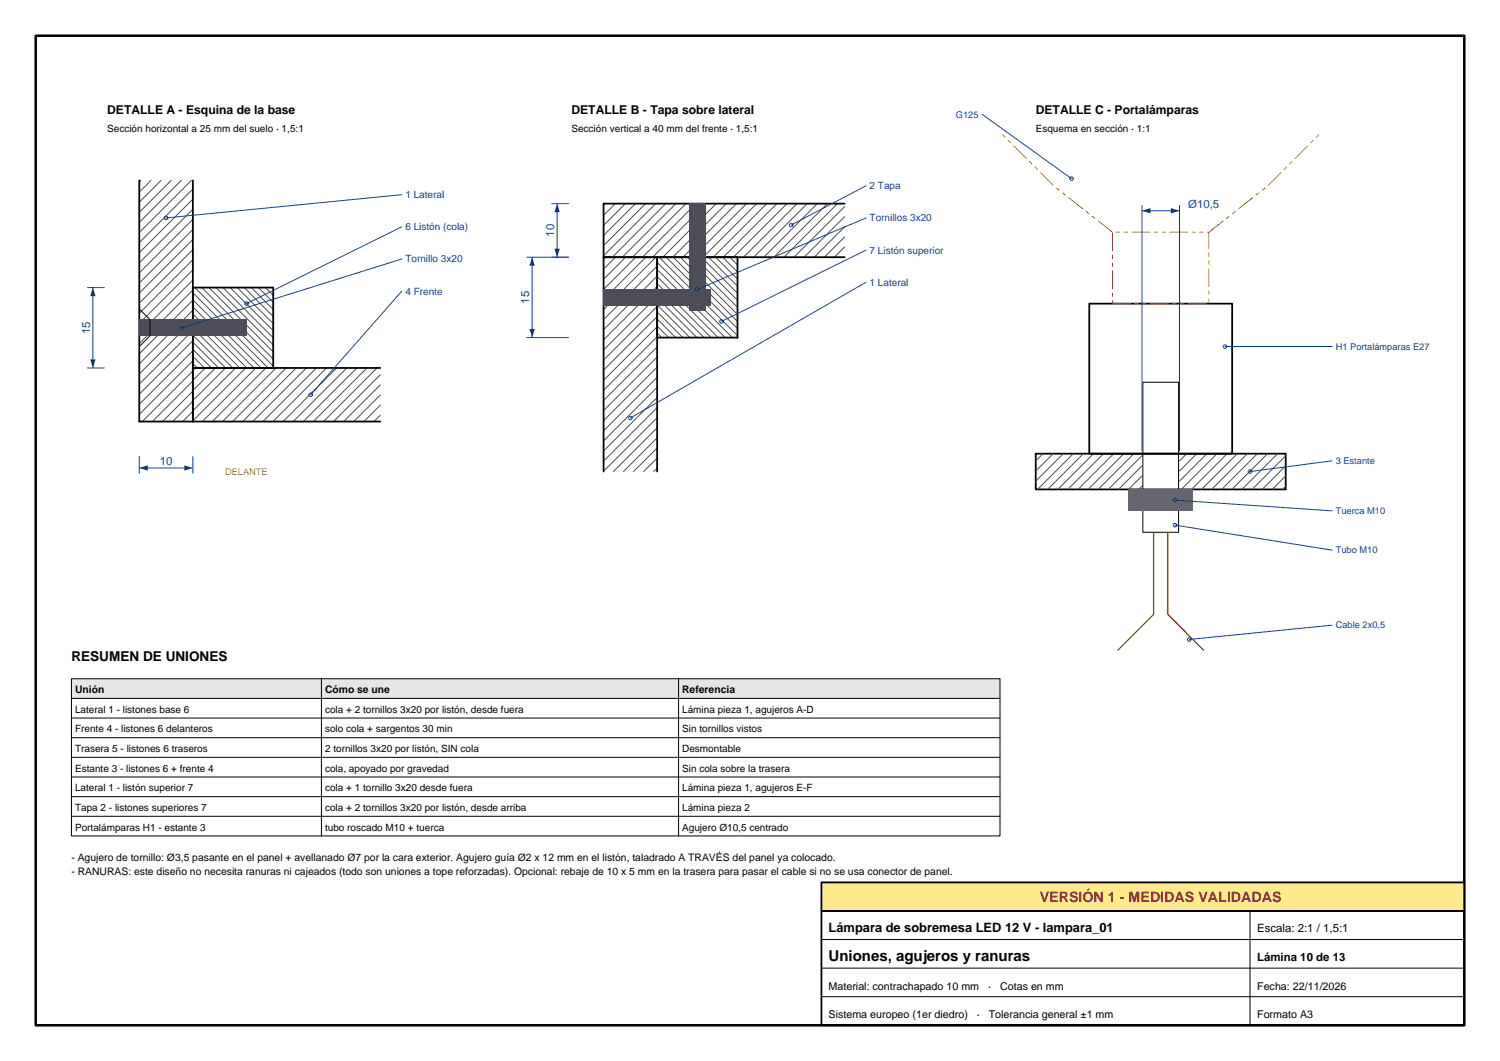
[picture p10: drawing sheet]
<svg xmlns="http://www.w3.org/2000/svg" width="420mm" height="297mm" viewBox="0 0 420 297" stroke-linecap="round" stroke-linejoin="round" font-family="sans-serif">
<defs><g id="words">
<text font-size="4.2" x="232" y="269">Uniones, agujeros y ranuras</text>
<text font-size="4" fill="#cc1a1a" x="291.1" y="252.6">VERSIÓN 1 - MEDIDAS VALIDADAS</text>
<text font-size="3.8" x="20" y="185">RESUMEN DE UNIONES</text>
<text font-size="3.6" x="232" y="261">Lámpara de sobremesa LED 12 V - lampara_01</text>
<g font-size="3.4">
<text x="30" y="32">DETALLE A - Esquina de la base</text>
<text x="160" y="32">DETALLE B - Tapa sobre lateral</text>
<text x="290" y="32">DETALLE C - Portalámparas</text>
</g>
<g font-size="3.2" fill="#0d408c">
<text x="332.7" y="58.2">Ø10,5</text>
<text x="155.2" y="66.3" transform="rotate(-90 155.2 66.3)">10</text>
<text x="148.2" y="85" transform="rotate(-90 148.2 85)">15</text>
<text x="25.2" y="93.5" transform="rotate(-90 25.2 93.5)">15</text>
<text x="44.7" y="130.2">10</text>
</g>
<g font-size="3.2">
<text x="352" y="261">Escala: 2:1 / 1,5:1</text>
<text x="352" y="269">Lámina 10 de 13</text>
</g>
<g font-size="3">
<text x="232" y="277">Material: contrachapado 10 mm</text>
<text x="276.7" y="277">·</text>
<text x="280" y="277">Cotas en mm</text>
<text x="352" y="277">Fecha: 22/11/2026</text>
<text x="232" y="285">Sistema europeo (1er diedro)</text>
<text x="273.5" y="285">·</text>
<text x="276.9" y="285">Tolerancia general ±1 mm</text>
<text x="352" y="285">Formato A3</text>
</g>
<g font-size="2.9">
<text x="21" y="194">Unión</text>
<text x="91" y="194">Cómo se une</text>
<text x="191" y="194">Referencia</text>
<text x="20" y="241">- Agujero de tornillo: Ø3,5 pasante en el panel + avellanado Ø7 por la cara exterior. Agujero guía Ø2 x 12 mm en el listón, taladrado A TRAVÉS del panel ya colocado.</text>
<text x="20" y="244.9">- RANURAS: este diseño no necesita ranuras ni cajeados (todo son uniones a tope reforzadas). Opcional: rebaje de 10 x 5 mm en la trasera para pasar el cable si no se usa conector de panel.</text>
</g>
<g font-size="2.8">
<text x="30" y="37">Sección horizontal a 25 mm del suelo · 1,5:1</text>
<text x="160" y="37">Sección vertical a 40 mm del frente · 1,5:1</text>
<text x="290" y="37">Esquema en sección · 1:1</text>
<text x="21" y="199.5">Lateral 1 - listones base 6</text>
<text x="91" y="199.5">cola + 2 tornillos 3x20 por listón, desde fuera</text>
<text x="191" y="199.5">Lámina pieza 1, agujeros A-D</text>
<text x="21" y="205">Frente 4 - listones 6 delanteros</text>
<text x="91" y="205">solo cola + sargentos 30 min</text>
<text x="191" y="205">Sin tornillos vistos</text>
<text x="21" y="210.5">Trasera 5 - listones 6 traseros</text>
<text x="21" y="216">Estante 3 - listones 6 + frente 4</text>
<text x="91" y="210.5">2 tornillos 3x20 por listón, SIN cola</text>
<text x="91" y="216">cola, apoyado por gravedad</text>
<text x="191" y="210.5">Desmontable</text>
<text x="191" y="216">Sin cola sobre la trasera</text>
<text x="21" y="221.5">Lateral 1 - listón superior 7</text>
<text x="91" y="221.5">cola + 1 tornillo 3x20 desde fuera</text>
<text x="191" y="221.5">Lámina pieza 1, agujeros E-F</text>
<text x="21" y="227">Tapa 2 - listones superiores 7</text>
<text x="91" y="227">cola + 2 tornillos 3x20 por listón, desde arriba</text>
<text x="191" y="227">Lámina pieza 2</text>
<text x="21" y="232.5">Portalámparas H1 - estante 3</text>
<text x="91" y="232.5">tubo roscado M10 + tuerca</text>
<text x="191" y="232.5">Agujero Ø10,5 centrado</text>
</g>
<g font-size="2.8" fill="#0d408c">
<text x="243.5" y="53">2 Tapa</text>
<text x="113.5" y="55.5">1 Lateral</text>
<text x="113.5" y="64.5">6 Listón (cola)</text>
<text x="243.5" y="62">Tornillos 3x20</text>
<text x="243.5" y="71">7 Listón superior</text>
<text x="113.5" y="73.5">Tornillo 3x20</text>
<text x="113.5" y="82.5">4 Frente</text>
<text x="243.5" y="80">1 Lateral</text>
</g>
<g font-size="2.6" fill="#0d408c">
<text x="267.6" y="32.9">G125</text>
<text x="374" y="97.9">H1 Portalámparas E27</text>
<text x="374" y="129.9">3 Estante</text>
<text x="374" y="143.9">Tuerca M10</text>
<text x="374" y="154.9">Tubo M10</text>
<text x="374" y="175.9">Cable 2x0,5</text>
</g>
<text font-size="2.6" fill="#d97300" x="63" y="133">DELANTE</text>
</g></defs>
<g fill="none" stroke="#4d4d4d" stroke-width=".28">
<path d="M39.4 50.5l-.4 .4M42.3 50.5l-3.3 3.3M45.1 50.5l-6.1 6.1M47.9 50.5l-8.9 8.9M50.8 50.5l-11.8 11.8M53.6 50.5l-14.6 14.6M54 58.6l-15 15M54 55.7l-15 15M54 52.9l-15 15M54 78.4l-15 15M54 75.5l-15 15M54 72.7l-15 15"/>
<path d="M54 69.9l-15 15M54 67.1l-15 15M54 64.2l-15 15M54 61.4l-15 15M54 98.2l-15 15M54 95.3l-15 15M54 92.5l-15 15M54 89.7l-15 15M54 86.9l-15 15M54 84l-15 15M54 81.2l-15 15M54 99.8l3.2 3.2"/>
<path d="M54 97.8l5.2 5.2M54 95.8l7.2 7.2M54 93.8l9.2 9.2M54 91.8l11.2 11.2M54 89.9l13.1 13.1M54 87.9l15.1 15.1M54 85.9l17.1 17.1M54 83.9l19.1 19.1M54 81.9l21.1 21.1M54.5 80.5l22 22M56.5 80.5l20 20M58.5 80.5l18 18"/>
<path d="M60.5 80.5l16 16M62.5 80.5l14 14M64.4 80.5l12.1 12.1M66.4 80.5l10.1 10.1M68.4 80.5l8.1 8.1M70.4 80.5l6.1 6.1M72.4 80.5l4.1 4.1M74.3 80.5l2.2 2.2M76.3 80.5l.2 .2M54 118h.1M54 115.1l-2.9 2.9M54 112.3l-5.7 5.7"/>
<path d="M54 109.5l-8.5 8.5M54 106.7l-11.3 11.3M54 103.8l-14.2 14.2M54 101l-15 15M54 101.7l1.3 1.3M54.7 103l-.7 .7M57.5 103l-3.5 3.5M60.3 103l-6.3 6.3M63.1 103l-9.1 9.1M66 103l-12 12M68.8 103l-14.8 14.8M71.6 103l-15 15"/>
<path d="M74.5 103l-15 15M77.3 103l-15 15M80.1 103l-15 15M82.9 103l-15 15M85.8 103l-15 15M88.6 103l-15 15M91.4 103l-15 15M94.3 103l-15 15M97.1 103l-15 15M99.9 103l-15 15M102.7 103l-15 15M105.6 103l-15 15"/>
<path d="M106.5 116.2l-1.8 1.8M106.5 113.4l-4.6 4.6M106.5 110.6l-7.4 7.4M106.5 107.7l-10.3 10.3M106.5 104.9l-13.1 13.1"/>
</g>
<path d="M39 50.5v67.5h67.5M54 50.5v67.5M54 80.5h22.5v22.5M54 103h52.5" fill="none" stroke="#000" stroke-width=".5"/>
<path d="M39 89.5h30v4.5h-30z" fill-rule="evenodd" fill="#4d4d59"/>
<path d="M39 86.5l3 3v4.5l-3 3" fill="none" stroke="#000" stroke-width=".28"/>
<g fill="none" stroke="#0d408c" stroke-width=".28">
<path d="M112.5 54.5l-66 6.5M112.5 63.5l-43.5 21.5M112.5 72.5l-61.5 19.2M112.5 81.5l-25.5 29M39 127.8v4.7M39 131h15M54 127.8v4.7"/>
<circle cx="46.5" cy="61" r=".5"/>
<circle cx="51" cy="91.7" r=".5"/>
<circle cx="69" cy="85" r=".5"/>
<circle cx="87" cy="110.5" r=".5"/>
</g>
<g fill="#0d408c">
<path d="M39 131l2.4-.8v1.5z"/>
<path d="M51.6 130.2l2.4 .8-2.4 .7z"/>
</g>
<path d="M24.5 80.5h4.7M26 80.5v22.5M24.5 103h4.7" fill="none" stroke="#0d408c" stroke-width=".28"/>
<g fill="#0d408c">
<path d="M25.3 100.6h1.5l-.8 2.4z"/>
<path d="M26 80.5l.8 2.4h-1.5z"/>
</g>
<g fill="none" stroke="#4d4d4d" stroke-width=".28">
<path d="M169.4 57l-.4 .4M172.3 57l-3.3 3.3M175.1 57l-6.1 6.1M177.9 57l-8.9 8.9M180.8 57l-11.8 11.8M183.6 57l-14.6 14.6M186.4 57l-15 15M189.2 57l-15 15M192.1 57l-15 15M194.9 57l-15 15M197.7 57l-15 15M200.6 57l-15 15"/>
<path d="M203.4 57l-15 15M206.2 57l-15 15M209 57l-15 15M211.9 57l-15 15M214.7 57l-15 15M217.5 57l-15 15M220.4 57l-15 15M223.2 57l-15 15M226 57l-15 15M228.8 57l-15 15M231.7 57l-15 15M234.5 57l-15 15"/>
<path d="M236.5 57.8l-14.2 14.2M169.5 72l-.5 .5M172.3 72l-3.3 3.3M175.2 72l-6.2 6.2M178 72l-9 9M180.8 72l-11.8 11.8M183.7 72l-14.7 14.7M184 77.3l-15 15M184 74.5l-15 15M184 79.4l15.1 15.1M184 77.4l17.1 17.1M184 75.4l19.1 19.1"/>
<path d="M184 73.4l21.1 21.1M184.5 72l22 22M186.5 72l20 20M188.5 72l18 18M190.5 72l16 16M192.5 72l14 14M194.4 72l12.1 12.1M196.4 72l10.1 10.1M198.4 72l8.1 8.1M200.4 72l6.1 6.1M202.4 72l4.1 4.1M204.3 72l2.2 2.2"/>
<path d="M206.3 72l.2 .2M236.5 72h.1M236.5 69.1l-2.9 2.9M236.5 66.3l-5.7 5.7M236.5 63.5l-8.5 8.5M236.5 60.7l-11.3 11.3M184 99.9l-15 15M184 97.1l-15 15M184 94.3l-15 15M184 91.5l-15 15M184 88.6l-15 15M184 85.8l-15 15"/>
<path d="M184 83l-15 15M184 80.1l-15 15M184 93.2l1.3 1.3M184 91.3l3.2 3.2M184 89.3l5.2 5.2M184 87.3l7.2 7.2M184 85.3l9.2 9.2M184 83.3l11.2 11.2M184 81.4l13.1 13.1M184 119.7l-12.3 12.3M184 116.9l-15 15M184 114.1l-15 15"/>
<path d="M184 111.3l-15 15M184 108.4l-15 15M184 105.6l-15 15M184 102.8l-15 15M184 131.1l-.9 .9M184 128.2l-3.8 3.8M184 125.4l-6.6 6.6M184 122.6l-9.4 9.4"/>
</g>
<path d="M236.5 57h-67.5v75M169 72h67.5M184 72v60M206.5 72v22.5h-22.5" fill="none" stroke="#000" stroke-width=".5"/>
<g fill="#4d4d59">
<path d="M169 81h30v4.5h-30z" fill-rule="evenodd"/>
<path d="M193 57h4.5v30h-4.5z" fill-rule="evenodd"/>
</g>
<g fill="none" stroke="#0d408c" stroke-width=".28">
<path d="M154.5 57h4.7M156 57v15M242.5 52l-21 11M154.5 72h4.7M242.5 61l-47.2 20M242.5 70l-40.5 20M242.5 79l-66 38"/>
<circle cx="221.5" cy="63" r=".5"/>
<circle cx="195.2" cy="81" r=".5"/>
<circle cx="202" cy="90" r=".5"/>
<circle cx="176.5" cy="117" r=".5"/>
</g>
<g fill="#0d408c">
<path d="M155.3 69.6h1.5l-.8 2.4z"/>
<path d="M156 57l.8 2.4h-1.5z"/>
</g>
<path d="M147.5 72h11.7M149 72v22.5M147.5 94.5h11.7" fill="none" stroke="#0d408c" stroke-width=".28"/>
<g fill="#0d408c">
<path d="M148.3 92.1h1.5l-.8 2.4z"/>
<path d="M149 72l.8 2.4h-1.5z"/>
</g>
<path d="M290 127h70v10h-70z" fill="none" stroke="#000" stroke-width=".5"/>
<g fill="none" stroke="#4d4d4d" stroke-width=".28">
<path d="M292 127l-2 2M294.9 127l-4.9 4.9M297.7 127l-7.7 7.7M300.5 127l-10 10M303.3 127l-10 10M306.2 127l-10 10M309 127l-10 10M311.8 127l-10 10M314.7 127l-10 10M317.5 127l-10 10M319.8 136.1l-1 .9M319.8 133.2l-3.8 3.8"/>
<path d="M319.8 130.4l-6.7 6.6M319.8 127.6l-9.5 9.4M332.3 127l-2 2M335.1 127l-4.8 4.9M337.9 127l-7.6 7.7M340.8 127l-10 10M343.6 127l-10 10M346.4 127l-10 10M349.3 127l-10 10M352.1 127l-10 10M354.9 127l-10 10M357.7 127l-10 10"/>
<path d="M360 136.1l-.9 .9M360 133.2l-3.8 3.8M360 130.4l-6.6 6.6M360 127.6l-9.4 9.4"/>
</g>
<path d="M320 107h10v42h-10z" fill="none" stroke="#000" stroke-width=".28"/>
<path d="M316 137h18v6h-18z" fill-rule="evenodd" fill="#666673"/>
<path d="M305 85h40v42h-40z" fill="none" stroke="#000" stroke-width=".5"/>
<path d="M311.5 65h27v20h-27zM311.5 65l-16.5-13-15-15M338.5 65l16.5-13 15-15" fill="none" stroke="#d97300" stroke-width=".28" stroke-dasharray="5 1.2 1 1.2 1 1.2"/>
<path d="M323 149v23l-10 10M327 149v23l10 10" fill="none" stroke="#cc1a1a" stroke-width=".35"/>
<g fill="none" stroke="#0d408c" stroke-width=".28">
<path d="M275 32l25 18M319.8 57.5v68.7M319.8 59h10.5M330.3 57.5v68.7M343 97h30M329 140l44 3M373 129l-23 3M329 147l44 7M373 175l-40 4"/>
<circle cx="300" cy="50" r=".5"/>
<circle cx="343" cy="97" r=".5"/>
<circle cx="329" cy="140" r=".5"/>
<circle cx="350" cy="132" r=".5"/>
<circle cx="329" cy="147" r=".5"/>
<circle cx="333" cy="179" r=".5"/>
</g>
<g fill="#0d408c">
<path d="M319.8 59l2.4-.8v1.5z"/>
<path d="M327.9 58.2l2.4 .8-2.4 .7z"/>
</g>
<path d="M20 190h260v5.5h-260z" fill-rule="evenodd" fill="#e6e6e6"/>
<path d="M20 190h260v44h-260zM20 195.5h260M90 190v44M190 190v44M20 201h260M20 206.5h260M20 212h260M20 217.5h260M20 223h260M20 228.5h260" fill="none" stroke="#000" stroke-width=".28"/>
<path d="M10 10h400v277h-400z" fill="none" stroke="#000" stroke-width=".7"/>
<path d="M230 247h180v8h-180z" fill-rule="evenodd" fill="#ffeb8c"/>
<path d="M230 247h180v8h-180zM230 255h180v32h-180z" fill="none" stroke="#000" stroke-width=".5"/>
<path d="M350 255v32M230 279h180M230 271h180M230 263h180" fill="none" stroke="#000" stroke-width=".28"/>
<use href="#words"/>
</svg>
